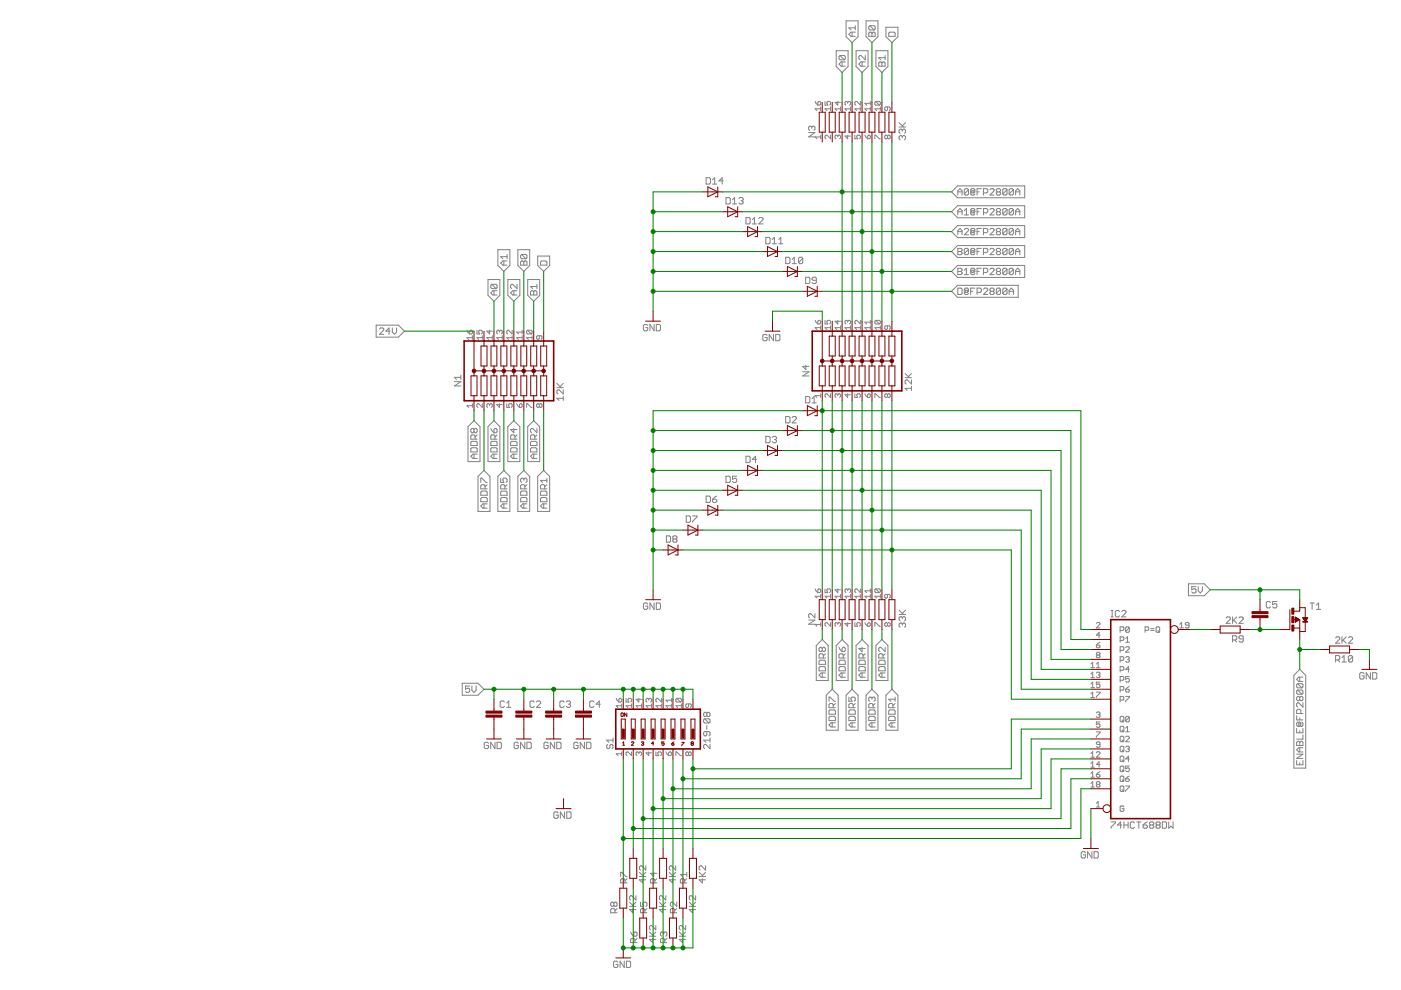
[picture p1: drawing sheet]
<svg xmlns="http://www.w3.org/2000/svg" width="297mm" height="210mm" viewBox="0 0 297 210" stroke-linecap="round" stroke-linejoin="round" font-family="sans-serif">
<g fill="none" stroke="#808080" stroke-width=".21">
<path d="M177.3 10.8h2.5v3.3l-1.3 1.3-1.2-1.3zM178.1 11.8h.9l.2 .2v.4l-.2 .3M178.1 11.8l-.2 .2v.4l.2 .3h.9M178.1 11.8l.9 .9M178.5 13.1v.9M179.2 13.1h-.9l-.4 .5 .4 .4h.9M179.4 4.4h2.5v3.4l-1.2 1.2-1.3-1.2zM180.7 6.8v.9M181.3 5.4v.9M181.3 5.9h-1.3l.4 .4M181.3 6.8h-.9l-.4 .5 .4 .4h.9M181.5 10.8h2.5v3.3l-1.2 1.3-1.3-1.3z"/>
<path d="M182.8 13.1v.9M183.5 11.8v.9l-1-.9h-.2l-.2 .2v.4l.2 .3M183.5 13.1h-1l-.4 .5 .4 .4h1M183.6 4.4h2.5v3.4l-1.2 1.2-1.3-1.2zM184.2 7l.2-.2 .5 .2 .4-.2 .2 .2v.7h-1.3zM184.4 5.4h.9l.2 .3v.4l-.2 .2M184.4 5.4l-.2 .3v.4l.2 .2h.9M184.4 5.4l.9 .9M184.9 7v.7M185.7 10.8h2.6v3.3l-1.3 1.3-1.3-1.3zM186.3 13.4l.2-.3 .5 .3 .4-.3 .3 .3v.6h-1.4zM187 13.4v.6"/>
<path d="M187.7 11.8v.9M187.7 12.2h-1.4l.5 .5M187.8 5.8h2.6v2l-1.3 1.2-1.3-1.2zM188.4 7l.2-.2h.9l.3 .2v.7h-1.4zM149.7 37.7h.7l.2 .2v.9l-.2 .2h-.7zM151.1 39h.9M151.1 38.1l.4-.4v1.3M153.3 38.4h-.9l.7-.7v1.3M171.4 28.1h1.4l-1.4 .9h1.4M172.1 27l.2-.2 .5 .2v.4l-.2 .2M172.1 27l-.2-.2-.5 .2v.4l.3 .2M172.1 27v.2"/>
<path d="M172.8 21.5l.6 .8M173.6 21.5l.4 .2v.4l-.2 .2h-.4v-.6zM174 22.7v.8M174 28.7v.7M174 29h-1.2l.4 .4M174 23.1h-1.2l.4 .4M174.9 21.5v.8h.6l-.2-.4 .2-.4h.4l.2 .2v.4l-.2 .2M176.1 22.7v.8M176.1 28.7v.7l-.8-.7-.4 .2v.3l.2 .2M176.1 23.1h-1.2l.4 .4M177.6 28.9l-.2-.2-.4 .2v.3l.2 .2M177.6 21.5v.8l-.6-.6h1.2"/>
<path d="M177.6 28.9v.1M177.6 28.9l.2-.2 .4 .2v.3l-.2 .2M178.2 22.7v.8M178.2 23.1h-1.2l.4 .4M179.7 21.7v.2M179.7 28.7v.7l-.5-.5h1.1M179.7 21.7l.2-.2 .4 .2v.4l-.2 .2M179.7 21.7l-.2-.2-.3 .2v.4l.1 .2M180.3 22.7v.8M180.3 23.1h-1.1l.3 .4M181.3 28.7v.7h.5l-.1-.4 .1-.3h.4l.2 .2v.3l-.2 .2M182.4 21.5v.8l-.7-.8-.4 .2v.4l.2 .2"/>
<path d="M182.4 22.7v.8M182.4 23.1h-1.1l.4 .4M183.4 28.7l.6 .7M184.1 28.7l.4 .2v.3l-.2 .2h-.3v-.5zM184.5 21.5v.8M184.5 22.7v.8M184.5 23.1h-1.1l.3 .4M184.5 21.9h-1.1l.3 .4M185.5 29.4v-.7h.2l.7 .7h.2M185.7 21.5l-.2 .2v.4l.2 .2h.7M185.7 21.5h.7l.2 .2v.4l-.2 .2M185.7 21.5l.7 .8"/>
<path d="M186.6 22.7v.8M186.6 23.1h-1.1l.4 .4M188.2 22.7v.6l-.2 .2-.4-.2v-.4l.2-.2h.8l.1 .2v.4l-.1 .2M188.2 28.9l-.2-.2-.4 .2v.3l.2 .2 .4-.2M188.2 28.9l.2-.2 .3 .2v.3l-.1 .2-.4-.2M188.2 28.9v.3M190.6 26.9h1.4M190.6 26l.9 .9M191.3 27.6l-.2-.2-.5 .2v.5l.3 .2M191.3 29l-.2-.3-.5 .3v.4l.3 .2M191.3 27.6v.2M191.3 29v.2"/>
<path d="M191.3 27.6l.2-.2 .5 .2v.5l-.2 .2M191.3 29l.2-.3h.3l.2 .3v.4l-.2 .2M192 26l-.7 .7M203 39.4h14.3v2.5h-14.3l-1.2-1.2zM103.5 59.3h2.5v3.3l-1.3 1.3-1.2-1.3zM105.6 52.9h2.5v3.4l-1.3 1.3-1.2-1.3zM106.8 55.3v.9M107.5 54v.9M107.5 55.3h-.9l-.4 .5 .4 .4h.9M107.5 54.4h-1.3l.4 .5M107.7 59.3h2.5v3.3l-1.3 1.3-1.2-1.3zM109.8 52.9h2.5v3.4l-1.2 1.3-1.3-1.3z"/>
<path d="M110.4 55.5l.2-.2 .5 .2 .4-.2 .2 .2v.7h-1.3zM110.6 54h.9l.2 .2v.4l-.2 .3M110.6 54l-.2 .2v.4l.2 .3h.9M110.6 54l.9 .9M111.1 55.5v.7M111.9 59.3h2.5v3.3l-1.2 1.3-1.3-1.3zM114 54.3h2.5v2l-1.2 1.3-1.3-1.3zM114.6 55.5l.2-.2h.9l.3 .2v.7h-1.4zM153.9 41.9h.7l.2 .2v.9l-.2 .2h-.7zM155.3 43.2h.9M155.3 42.4l.4-.5v1.3M156.7 42.1l.2-.2h.4l.3 .2v.3l-.3 .2"/>
<path d="M157.1 42.6h.2M157.3 42.6l.3 .2v.2l-.3 .2h-.4l-.2-.2M158.2 46.1h.6l.2 .2v.9l-.2 .3h-.6zM159.5 47.5h.9M159.5 46.6l.5-.5v1.4M160.9 46.3l.2-.2h.4l.3 .2v.3l-.9 .9h.9M162.4 50.3h.6l.3 .3v.9l-.3 .2h-.6zM163.7 51.7h.9M163.7 50.8l.5-.5v1.4M165.1 51.7h.9M165.1 50.8l.4-.5v1.4M166.6 54.5h.7l.2 .3v.9l-.2 .2h-.7z"/>
<path d="M168 55.9h.8M168 55l.4-.5v1.4M170.2 54.8v.9l-.2 .2h-.5l-.2-.2M170.2 54.8l-.2-.3h-.5l-.2 .3v.9M170.2 54.8l-.9 .9M170.8 58.8h.7l.2 .2v.9l-.2 .2h-.7zM173.1 59.4h-.7l-.2-.2v-.2l.2-.2h.4l.3 .2v.9l-.3 .2h-.4l-.2-.2M203 47.8h14.3v2.6h-14.3l-1.2-1.3zM203 56.3h14.3v2.5h-14.3l-1.2-1.2zM203 43.6h14.3v2.6h-14.3l-1.2-1.3zM203 52.1h14.3v2.5h-14.3l-1.2-1.3zM203.1 56.9h.7l.2 .2-.2 .5 .2 .2v.2l-.2 .2h-.7z"/>
<path d="M203.1 45.6v-.9l.4-.5 .5 .5v.9M203.1 41.4v-1l.4-.4 .5 .4v1M203.1 49.8v-.9l.4-.5 .5 .5v.9M203.1 52.7h.7l.2 .2-.2 .4 .2 .3v.2l-.2 .2h-.7zM203.1 57.6h.7M203.1 53.3h.7M203.1 49.1h.9M203.1 44.9h.9M203.1 40.7h.9M204.4 48.7l.3-.3h.4l.2 .3v.2l-.9 .9h.9M204.4 58.2h.9M204.4 57.3l.5-.4v1.3"/>
<path d="M204.4 44.7l.5-.5v1.4M204.4 45.6h.9M205.3 40.2l-.2-.2h-.4l-.3 .2v.9M205.3 52.9l-.2-.2h-.4l-.3 .2v.9M205.3 40.2v.9l-.2 .3h-.4l-.3-.3M205.3 52.9v.9l-.2 .2h-.4l-.3-.2M205.3 52.9l-.9 .9M205.3 40.2l-.9 .9M206 57.3h.5v.5h-.5zM206 40.4h.5v.5h-.5zM206 44.7h.5v.4h-.5zM206 48.9h.5v.4h-.5z"/>
<path d="M206 53.1h.5v.5h-.5zM206.5 40.9l.2-.2v-.5l-.2-.2h-.5l-.2 .2v.9l.2 .3h.5l.2-.3M206.5 45.1l.2-.2v-.5l-.2-.2h-.5l-.2 .2v.9l.2 .3h.5l.2-.3M206.5 49.3l.2-.2v-.4l-.2-.3h-.5l-.2 .3v.9l.2 .2h.5l.2-.2M206.5 53.6l.2-.3v-.4l-.2-.2h-.5l-.2 .2v.9l.2 .2h.5l.2-.2M206.5 57.8l.2-.2v-.5l-.2-.2h-.5l-.2 .2v.9l.2 .2h.5l.2-.2M207.2 57.6h.4M207.2 53.3h.4M207.2 49.1h.4M207.2 44.9h.4M207.2 40.7h.4M208.1 40h-.9v1.4"/>
<path d="M208.1 44.2h-.9v1.4M208.1 48.4h-.9v1.4M208.1 52.7h-.9v1.3M208.1 56.9h-.9v1.3M208.5 40.9h.7l.2-.2v-.5l-.2-.2h-.7v1.4M208.5 45.1h.7l.2-.2v-.5l-.2-.2h-.7v1.4M208.5 49.3h.7l.2-.2v-.4l-.2-.3h-.7v1.4M208.5 53.6h.7l.2-.3v-.4l-.2-.2h-.7v1.3M208.5 57.8h.7l.2-.2v-.5l-.2-.2h-.7v1.3M209.9 57.1l.2-.2h.4l.3 .2v.2l-.9 .9h.9M209.9 40.2l.2-.2h.4l.3 .2v.2l-.9 1h.9M209.9 44.4l.2-.2h.4l.3 .2v.3l-.9 .9h.9"/>
<path d="M209.9 48.7l.2-.3h.4l.3 .3v.2l-.9 .9h.9M209.9 52.9l.2-.2h.4l.3 .2v.2l-.9 .9h.9M211.5 40.7l-.3-.3 .3-.4h.4l.2 .2-.2 .5M211.5 40.7l-.3 .2 .3 .5h.4l.2-.3-.2-.4M211.5 44.9l-.3-.2 .3-.5h.4l.2 .2-.2 .5M211.5 44.9l-.3 .2 .3 .5h.4l.2-.3-.2-.4M211.5 49.1l-.3-.2 .3-.5h.4l.2 .3-.2 .4M211.5 49.1l-.3 .2 .3 .5h.4l.2-.2-.2-.5M211.5 53.3l-.3-.2 .3-.4h.4l.2 .2-.2 .4M211.5 53.3l-.3 .3 .3 .4h.4l.2-.2-.2-.5M211.5 57.6l-.3-.3 .3-.4h.4l.2 .2-.2 .5M211.5 57.6l-.3 .2 .3 .4h.4l.2-.2-.2-.4"/>
<path d="M211.5 57.6h.4M211.5 53.3h.4M211.5 49.1h.4M211.5 44.9h.4M211.5 40.7h.4M213.5 48.7l-.2-.3h-.5l-.2 .3v.9M213.5 40.2l-.2-.2h-.5l-.2 .2v.9M213.5 44.4l-.2-.2h-.5l-.2 .2v.9M213.5 52.9l-.2-.2h-.5l-.2 .2v.9M213.5 57.1l-.2-.2h-.5l-.2 .2v.9M213.5 40.2v.9l-.2 .3h-.5l-.2-.3M213.5 44.4v.9l-.2 .3h-.5l-.2-.3"/>
<path d="M213.5 48.7v.9l-.2 .2h-.5l-.2-.2M213.5 52.9v.9l-.2 .2h-.5l-.2-.2M213.5 57.1v.9l-.2 .2h-.5l-.2-.2M213.5 57.1l-.9 .9M213.5 52.9l-.9 .9M213.5 48.7l-.9 .9M213.5 44.4l-.9 .9M213.5 40.2l-.9 .9M214.9 44.4v.9l-.3 .3h-.4l-.2-.3M214.9 57.1v.9l-.3 .2h-.4l-.2-.2M214.9 44.4l-.3-.2h-.4l-.2 .2v.9M214.9 40.2v.9l-.3 .3h-.4l-.2-.3"/>
<path d="M214.9 48.7v.9l-.3 .2h-.4l-.2-.2M214.9 40.2l-.3-.2h-.4l-.2 .2v.9M214.9 48.7l-.3-.3h-.4l-.2 .3v.9M214.9 52.9l-.3-.2h-.4l-.2 .2v.9M214.9 57.1l-.3-.2h-.4l-.2 .2v.9M214.9 52.9v.9l-.3 .2h-.4l-.2-.2M214.9 57.1l-.9 .9M214.9 52.9l-.9 .9M214.9 48.7l-.9 .9M214.9 44.4l-.9 .9M214.9 40.2l-.9 .9M215.3 58.2v-.9l.5-.4 .4 .4v.9"/>
<path d="M215.3 54v-.9l.5-.4 .4 .4v.9M215.3 57.6h.9M215.3 41.4v-1l.5-.4 .4 .4v1M215.3 45.6v-.9l.5-.5 .4 .5v.9M215.3 49.8v-.9l.5-.5 .4 .5v.9M215.3 53.3h.9M215.3 49.1h.9M215.3 44.9h.9M215.3 40.7h.9M79.8 68.9h4.7l1.2 1.3-1.2 1.3h-4.7zM80.5 69.7l.2-.2h.4l.3 .2v.3l-.9 .9h.9M82.7 70.2h-.9l.7-.7v1.4"/>
<path d="M83.2 69.5v.9l.4 .5 .5-.5v-.9M97.7 79.6v.9M99 70l.6 .8M99.6 70.2l.4-.2 .2 .2v.4l-.2 .2h-.4zM100.2 71.6h-1.2l.4 .4M100.2 71.2v.8M101.1 70v.8h.6l-.2-.4 .2-.4h.4l.2 .2v.4l-.2 .2M102.3 71.6h-1.2l.4 .4M102.3 71.2v.8M103.8 70v.8l-.6-.6h1.2M104.3 60.3l-.2 .2v.5l.2 .2h.9M104.3 60.3h.9l.2 .2v.5l-.2 .2"/>
<path d="M104.3 60.3l.9 .9M104.4 71.6h-1.2l.4 .4M104.4 71.2v.8M104.7 61.6v.9M105.4 61.6h-.9l-.4 .5 .4 .4h.9M105.9 70.2l-.2-.2-.4 .2v.4l.2 .2M105.9 70.2l.2-.2 .4 .2v.4l-.2 .2M105.9 70.2v.2M106.5 71.6h-1.2l.4 .4M106.5 71.2v.8M108.6 71.6h-1.2l.4 .4M108.6 70v.8l-.8-.8-.4 .2v.4l.2 .2"/>
<path d="M108.6 71.2v.8M108.9 61.6v.9M109.6 61.6h-.9l-.4 .5 .4 .4h.9M109.6 60.3v.9l-.9-.9-.4 .2v.5l.2 .2M110.7 71.6h-1.2l.4 .4M110.7 70v.8M110.7 71.2v.8M110.7 70.4h-1.2l.4 .4M111.8 70l-.1 .2v.4l.1 .2h.8M111.8 70h.8l.2 .2v.4l-.2 .2M111.8 70l.8 .8M112.5 61.9l.2-.3h.2l.3 .3 .4-.3 .2 .3v.6h-1.3z"/>
<path d="M112.8 71.6h-1.1l.3 .4M112.8 71.2v.8M113.2 61.9v.6M113.8 60.3v.9M113.8 60.7h-1.3l.4 .5M114.3 71.2v.6l-.1 .2-.4-.2v-.4l.2-.2h.7l.2 .2v.4l-.2 .2M137.3 69l-.2-.2h-.4l-.3 .2v.9l.3 .2h.4l.2-.2v-.4h-.4M138.7 68.8v1.3l-.9-1.3v1.3M139.1 68.8h.7l.2 .2v.9l-.2 .2h-.7zM162.6 71.1l-.2-.2h-.4l-.3 .2v.9l.3 .2h.4l.2-.2v-.4h-.4M164 70.9v1.3l-.9-1.3v1.3M164.5 70.9h.6l.3 .2v.9l-.3 .2h-.6z"/>
<path d="M170.2 78.8h1.3l-1.3 .9h1.3M170.9 77.4v1l-.7-.7h1.3M172.8 67.9l.6 .8M173.4 68.1l.4-.2 .2 .2v.4l-.2 .2h-.4zM174 69.5h-1.2l.4 .3M174 69.1v.7M174.9 67.9v.8h.6l-.2-.4 .2-.4h.4l.2 .2v.4l-.2 .2M176.1 69.5h-1.2l.4 .3M176.1 69.1v.7M177.6 67.9v.8l-.6-.6h1.2M178.2 69.5h-1.2l.4 .3M178.2 69.1v.7"/>
<path d="M179.7 68.1l-.2-.2-.3 .2v.4l.1 .2M179.7 68.1l.2-.2 .4 .2v.4l-.2 .2M179.7 68.1v.2M180.3 69.5h-1.1l.3 .3M180.3 69.1v.7M182.4 69.5h-1.1l.4 .3M182.4 67.9v.8l-.7-.8h-.2l-.2 .2v.4l.2 .2M182.4 69.1v.7M184.5 69.5h-1.1l.3 .3M184.5 67.9v.8M184.5 69.1v.7M184.5 68.3h-1.1l.3 .4"/>
<path d="M185.7 67.9l-.2 .2v.4l.2 .2h.7M185.7 67.9h.7l.2 .2v.4l-.2 .2M185.7 67.9l.7 .8M186.6 69.5h-1.1l.4 .3M186.6 69.1v.7M188.2 69.1v.6l-.2 .1-.4-.1v-.4l.2-.2h.8l.1 .2v.4l-.1 .1M191.9 79.2l.9 .9M193.3 79.2l-.7 .7M203 60.5h12.9v2.5h-12.9l-1.2-1.2zM203.1 61.1h.7l.2 .2v.9l-.2 .2h-.7zM204.7 61.5h.4v.5h-.4zM205.1 62l.2-.2v-.5l-.2-.2h-.4l-.3 .2v.9l.3 .2h.4l.2-.2"/>
<path d="M205.8 61.8h.4M206.7 61.1h-.9v1.3M207.2 62h.6l.3-.2v-.5l-.3-.2h-.6v1.3M208.5 61.3l.2-.2h.5l.2 .2v.2l-.9 .9h.9M210.1 61.8l-.2-.3 .2-.4h.4l.3 .2-.3 .5M210.1 61.8l-.2 .2 .2 .4h.4l.3-.2-.3-.4M210.1 61.8h.4M212.1 61.3v.9l-.2 .2h-.4l-.3-.2M212.1 61.3l-.2-.2h-.4l-.3 .2v.9M212.1 61.3l-.9 .9M213.5 61.3v.9l-.2 .2h-.5l-.2-.2M213.5 61.3l-.2-.2h-.5l-.2 .2v.9"/>
<path d="M213.5 61.3l-.9 .9M214 61.8h.9M214 62.4v-.9l.4-.4 .5 .4v.9M96.4 80.9h1.3l-1.3 .9h1.3M97.7 80h-1.3l.4 .5M99.2 90.4l1.3-1.2 1.3 1.2v7.5h-2.6zM99.8 95.1l.3-.2h.9l.2 .2v.7h-1.4zM99.8 93.8l.3-.2h.9l.2 .2v.7h-1.4zM100.2 85.6v.8M100.2 86h-1.2l.4 .4M100.5 91.1v.4M100.5 96.3v.9"/>
<path d="M100.5 91.1l.2-.3h.3l.2 .3v.4l-.2 .3-.5-.3M100.5 91.1l-.2-.3-.5 .3v.4l.3 .3h.2l.2-.3M100.7 93.1v-.7l-.2-.2h-.4l-.3 .2v.7h1.4M101.2 96.3h-.9l-.5 .4 .5 .5h.9M101.2 92.2l-.5 .5M102.3 85.6v.8l-.8-.8-.4 .2v.4l.2 .2M102.6 99.7l1.3 1.3v7.4h-2.6v-7.4zM103.5 90.4l1.2-1.2 1.3 1.2v7.5h-2.5zM103.8 85.8l-.2-.2-.4 .2v.4l.2 .2M103.8 85.8l.2-.2 .4 .2v.4l-.2 .2M103.8 85.8v.2M104.1 90.8l.6 1"/>
<path d="M104.3 93.6h.9l.2 .2v.7h-1.3v-.7zM104.3 94.9h.9l.2 .2v.7h-1.3v-.7zM104.7 96.3v.9M104.9 93.1v-.7l-.2-.2h-.4l-.2 .2v.7h1.3M104.9 90.8h.3l.2 .3v.4l-.2 .3h-.5v-.7zM105.4 96.3h-.9l-.4 .4 .4 .5h.9M105.4 92.2l-.5 .5M105.9 85.6v.8l-.6-.6h1.2M107.4 85.6v.8h.6l-.2-.4 .2-.4h.4l.2 .2v.4l-.2 .2M107.7 90.4l1.2-1.2 1.3 1.2v7.5h-2.5zM108.3 95.1l.2-.2h.9l.2 .2v.7h-1.3zM108.3 93.8l.2-.2h.9l.2 .2v.7h-1.3z"/>
<path d="M108.9 90.8v1l-.6-.7h1.3M108.9 96.3v.9M109.2 93.1v-.7l-.3-.2h-.4l-.2 .2v.7h1.3M109.5 85.6l.6 .8M109.6 96.3h-.9l-.4 .4 .4 .5h.9M109.6 92.2l-.4 .5M110.1 85.8l.2-.2 .4 .2v.4l-.2 .2h-.4zM111.7 86.4v-.8h.1l.8 .8h.2M111.9 90.4l1.3-1.2 1.2 1.2v7.5h-2.5zM112.5 95.1l.2-.2h.9l.2 .2v.7h-1.3zM112.5 93.8l.2-.2h.9l.2 .2v.7h-1.3zM113.2 96.3v.9"/>
<path d="M113.4 93.1v-.7l-.2-.2h-.5l-.2 .2v.7h1.3M113.8 96.3h-.9l-.4 .4 .4 .5h.9M113.8 90.8v1l-.9-1-.4 .3v.4l.2 .3M113.8 92.2l-.4 .5M114.3 85.8l-.1-.2-.4 .2v.4l.2 .2 .3-.2M114.3 85.8l.2-.2 .4 .2v.4l-.2 .2-.4-.2M114.3 85.8v.4M118.1 82.2h1.3M118.1 81.3l.9 .9M119.4 84.5h-1.3l.4 .4M119.4 82.7v.8l-.9-.8-.4 .2v.4l.2 .2M119.4 84v.9"/>
<path d="M119.4 81.3l-.7 .7M158.2 96.7h.6l.2 .3v.9l-.2 .2h-.6zM160.4 97.4h-.9l.7-.7v1.4M162.4 92.5h.6l.3 .3v.8l-.3 .3h-.6zM163.7 92.8l.3-.3h.4l.2 .3-.2 .4M164.2 93.2h.2M164.4 93.2l.2 .2-.2 .5h-.4l-.3-.3M166.6 88.3h.7l.2 .2v.9l-.2 .3h-.7zM168 88.5l.2-.2h.4l.2 .2v.3l-.8 .9h.8M170.8 84.1h.7l.2 .2v.9l-.2 .2h-.7zM172.2 85.4h.9M172.2 84.5l.4-.4v1.3"/>
<path d="M174 83.5v.8M174 83.9h-1.2l.4 .4M176.1 83.5v.8l-.8-.8h-.2l-.2 .2v.4l.2 .2M177.6 83.7l-.2-.2-.4 .2v.4l.2 .2M177.6 83.7l.2-.2 .4 .2v.4l-.2 .2M177.6 83.7v.2M179.7 83.5v.8l-.5-.6h1.1M181.3 83.5v.8h.5l-.1-.4 .1-.4h.4l.2 .2v.4l-.2 .2M183.4 83.5l.6 .8M184 83.7l.1-.2 .4 .2v.4l-.2 .2h-.3zM185.5 84.3v-.8h.2l.7 .8h.2M188.2 83.7l-.2-.2-.4 .2v.4l.2 .2 .4-.2"/>
<path d="M188.2 83.7l.2-.2 .3 .2v.4l-.1 .2-.4-.2M188.2 83.7v.4M191.9 80.1h1.4M193.3 82.3h-1.4l.4 .5M193.3 80.5v.9l-1-.9-.4 .3v.4l.2 .2M193.3 81.9v.9M101.9 102.3v-.9h.3l.9 .9h.2M101.9 105.7l.3-.2h.9l.2 .2v.7h-1.4zM101.9 104.3l.3-.2h.9l.2 .2v.7h-1.4zM102.6 106.8v.9M102.8 103.7v-.7l-.2-.2h-.4l-.3 .2v.7h1.4M103.3 102.8l-.5 .4"/>
<path d="M103.3 106.8h-.9l-.5 .5 .5 .4h.9M105.6 101l1.2-1.3 1.3 1.3v7.4h-2.5zM106.2 104.3l.2-.2h.9l.2 .2v.7h-1.3zM106.2 101.4v.9h.6l-.2-.4 .2-.5h.5l.2 .2v.5l-.2 .2M106.2 105.7l.2-.2h.9l.2 .2v.7h-1.3zM106.8 106.8v.9M107.1 103.7v-.7l-.3-.2h-.4l-.2 .2v.7h1.3M107.5 106.8h-.9l-.4 .5 .4 .4h.9M107.5 102.8l-.4 .4M109.8 101l1.3-1.3 1.2 1.3v7.4h-2.5zM110.4 104.3l.2-.2h.9l.2 .2v.7h-1.3zM110.6 105.5h.9l.2 .2v.7h-1.3v-.7z"/>
<path d="M111.1 101.6l.2-.2h.2l.2 .2v.5l-.2 .2M111.1 101.6l-.3-.2h-.2l-.2 .2v.5l.2 .2M111.1 101.6v.3M111.1 106.8v.9M111.3 103.7v-.7l-.2-.2h-.5l-.2 .2v.7h1.3M111.7 106.8h-.9l-.4 .5 .4 .4h.9M111.7 102.8l-.4 .4M114 101l1.3-1.3 1.2 1.3v7.4h-2.5zM114.6 105.7l.2-.2h.9l.3 .2v.7h-1.4zM114.6 104.3l.2-.2h.9l.3 .2v.7h-1.4zM115.3 106.8v.9M115.5 103.7v-.7l-.2-.2h-.5l-.2 .2v.7h1.4"/>
<path d="M116 106.8h-1l-.4 .5 .4 .4h1M116 101.4v.9M116 102.8l-.5 .4M116 101.9h-1.4l.4 .4M141.3 113.6h.6l.3 .2v.9l-.3 .3h-.6zM142.9 114.3l-.3-.2 .3-.5h.4l.2 .2-.2 .5M142.9 114.3l-.3 .2 .3 .5h.4l.2-.3-.2-.4M142.9 114.3h.4M145.5 109.4h.7l.2 .2v.9l-.2 .2h-.7zM146.9 109.4h.9v.2l-.9 .9v.2M149.7 105.2h.7l.2 .2v.9l-.2 .2h-.7zM151.1 105.9h.6l.3 .2v.2l-.3 .2h-.4l-.2-.2z"/>
<path d="M152 105.2l-.9 .7M153.9 101h.7l.2 .2v.9l-.2 .2h-.7zM156.2 101h-.9v.6l.4-.2h.3l.2 .2v.5l-.2 .2h-.5l-.2-.2M137.3 128.1l-.2-.3h-.4l-.3 .3v.9l.3 .2h.4l.2-.2v-.5h-.4M138.7 127.8v1.4l-.9-1.4v1.4M139.1 127.8h.7l.2 .3v.9l-.2 .2h-.7zM171.4 131.5h1.4l-1.4 .9h1.4M172.8 130.1v.9l-.9-.9-.5 .2v.5l.3 .2M172.8 124.9l.6 .7M173.4 125.1l.2-.2 .4 .2v.4l-.2 .1h-.4zM173.9 140h.9l.2 .2v.7h-1.3v-.7zM174 126v.8"/>
<path d="M174 132v.8M174 132.4h-1.2l.4 .4M174 126.4h-1.2l.4 .4M174.3 135.6l1.3 1.3v7.4h-2.5v-7.4zM174.3 137.5v.4M174.3 137.5l.3-.3 .4 .3v.4l-.2 .3-.5-.3M174.3 137.5l-.2-.3-.4 .3v.4l.2 .3 .4-.3M174.6 139.5v-.7l-.3-.2h-.4l-.2 .2v.7h1.3M174.9 124.9v.7h.6l-.2-.3 .2-.4h.4l.2 .2v.4l-.2 .1M175 138.6l-.4 .5M176.1 126v.8M176.1 132v.8l-.8-.8-.4 .2v.4l.2 .2"/>
<path d="M176.1 126.4h-1.2l.4 .4M177.6 132.2l-.2-.2-.4 .2v.4l.2 .2M177.6 124.9v.7l-.6-.5h1.2M177.6 132.2v.2M177.6 132.2l.2-.2 .4 .2v.4l-.2 .2M177.9 137.2l.6 1M178.1 140h.9l.2 .2v.7h-1.3v-.7zM178.2 126v.8M178.2 126.4h-1.2l.4 .4M178.5 135.6l1.3 1.3v7.4h-2.5v-7.4zM178.5 137.5l.3-.3h.2l.2 .3v.4l-.2 .3h-.5zM178.8 139.5v-.7l-.3-.2h-.4l-.2 .2v.7h1.3"/>
<path d="M179.2 138.6l-.4 .5M179.7 125.1v.2M179.7 132v.8l-.5-.6h1.1M179.7 125.1l.2-.2 .4 .2v.4l-.2 .1M179.7 125.1l-.2-.2-.3 .2v.4l.1 .1M180.3 126v.8M180.3 126.4h-1.1l.3 .4M181.3 132v.8h.5l-.1-.4 .1-.4h.4l.2 .2v.4l-.2 .2M181.5 136.9l1.3-1.3 1.2 1.3v7.4h-2.5zM182.3 140h.9l.3 .2v.7h-1.4v-.7zM182.4 124.9v.7l-.7-.7-.4 .2v.4l.2 .1M182.4 126v.8"/>
<path d="M182.4 126.4h-1.1l.4 .4M182.8 137.2v1l-.7-.7h1.4M183 139.5v-.7l-.2-.2h-.5l-.2 .2v.7h1.4M183.4 132l.6 .8M183.5 138.6l-.5 .5M184.1 132l.4 .2v.4l-.2 .2h-.3v-.6zM184.5 124.9v.7M184.5 126v.8M184.5 126.4h-1.1l.3 .4M184.5 125.3h-1.1l.3 .3M185.5 132.8v-.8h.2l.7 .8h.2M185.7 124.9l-.2 .2v.4l.2 .1h.7"/>
<path d="M185.7 124.9h.7l.2 .2v.4l-.2 .1M185.7 124.9l.7 .7M185.7 136.9l1.3-1.3 1.3 1.3v7.4h-2.6zM186.5 140h.9l.3 .2v.7h-1.4v-.7zM186.6 126v.8M186.6 126.4h-1.1l.4 .4M187.2 139.5v-.7l-.2-.2h-.5l-.2 .2v.7h1.4M187.7 137.2v1l-.9-1-.5 .3v.4l.2 .3M187.7 138.6l-.5 .5M188.2 132.2l.2-.2 .3 .2v.4l-.1 .2-.4-.2M188.2 126v.6l-.2 .2-.4-.2v-.4l.2-.2h.8l.1 .2v.4l-.1 .2M188.2 132.2l-.2-.2-.4 .2v.4l.2 .2 .4-.2"/>
<path d="M188.2 132.2v.4M190.6 130.3h1.4M190.6 129.4l.9 .9M191.3 132.3l-.2-.2-.5 .2v.5l.3 .2M191.3 131l-.2-.3-.5 .3v.4l.3 .2M191.3 132.3l.2-.2 .5 .2v.5l-.2 .2M191.3 131v.2M191.3 132.3v.2M191.3 131l.2-.3 .5 .3v.4l-.2 .2M192 129.4l-.7 .6M232.5 132.2l.1-.2h.4l.2 .2v.2l-.7 .7h.7M232.5 136.8h.5l.2 .4-.2 .2h-.4l-.1-.2z"/>
<path d="M232.6 138.9l-.1-.2 .1-.4h.4l.2 .2-.2 .4M232.6 138.9l-.1 .2 .1 .4h.4l.2-.2-.2-.4M232.6 138.9h.4M233.2 134.7h-.7l.5-.6v1.2M233.2 136.2l-.7 .6M235.6 130.8h.4M235.6 129.4h.4M235.8 129.4v1.4M237.4 129.7l-.2-.3h-.5l-.2 .3v.9l.2 .2h.5l.2-.2M237.5 135.8h.6l.2-.2v-.4l-.2-.2h-.6v1.2M237.5 140h.6l.2-.2v-.4l-.2-.2h-.6v1.2M237.5 137.9h.6l.2-.2v-.4l-.2-.2h-.6v1.2"/>
<path d="M237.5 133.7h.6l.2-.2v-.4l-.2-.2h-.6v1.2M237.8 129.7l.3-.3h.4l.2 .3v.2l-.9 .9h.9M238.7 137.3l.1-.2h.4l.2 .2v.2l-.7 .8h.7M238.7 139.4l.1-.2h.4l.2 .2-.2 .4M238.7 135.4l.4-.4v1.2M238.7 136.2h.7M239.1 139.8h.1M239.2 139.8l.2 .2-.2 .4h-.4l-.1-.2M239.4 133.1l-.2-.2h-.4l-.1 .2v.8M239.4 133.1v.8l-.2 .2h-.4l-.1-.2M239.4 133.1l-.7 .8M242.8 133.7h.6l.1-.2v-.4l-.1-.2h-.6v1.2"/>
<path d="M243.9 133.7h.8M243.9 133.3h.8M245.3 132.9h.4l.2 .2v.8l-.2 .2h-.4l-.2-.2v-.8zM245.5 133.7l.4 .4M250.1 133.1h.8M250.1 132.4l.4-.4v1.1M252 123.8h3.3l1.3 1.3-1.3 1.2h-3.3zM252.1 132.5h-.6l-.2-.1 .2-.4h.4l.2 .2v.7l-.2 .2h-.4l-.2-.2M253.6 124.4h-.9v.7l.4-.3 .5 .3v.4l-.3 .2h-.4l-.2-.2M254 124.4v.9l.5 .4 .4-.4v-.9M260 131l.2-.2h.4l.3 .2v.3l-.9 .9h.9M261.3 130.8v1.4"/>
<path d="M261.3 135.7h.7l.2-.2v-.5l-.2-.2h-.7v1.3M261.6 131.5l.6 .7M261.8 135.7l.4 .4M262.2 130.8l-.9 .9M262.7 131l.2-.2h.5l.2 .2v.3l-.9 .9h.9M263.6 135.5h-.7l-.2-.3 .2-.4h.5l.2 .2v.9l-.2 .2h-.5l-.2-.2M269.4 127.8l-.2-.3h-.5l-.2 .3v.9l.2 .2h.5l.2-.2M270.7 127.5h-.9v.7l.7-.2 .2 .2v.5l-.2 .2h-.4l-.3-.2M277.7 127.8h1M278.2 127.8v1.4M279.1 129.2h.9M279.1 128.3l.5-.5v1.4"/>
<path d="M283.2 135.3l.2-.3h.4l.3 .3v.2l-.9 .9h.9M283.2 139.9h.6l.3-.2v-.5l-.3-.2h-.6v1.4M283.6 139.9l.5 .5M284.5 135v1.4M284.5 139.5l.5-.5v1.4M284.8 135.7l.6 .7M285.4 135l-.9 .9M285.9 135.3l.2-.3h.5l.2 .3v.2l-.9 .9h.9M286.8 139.2v.9l-.2 .3h-.5l-.2-.3M286.8 139.2l-.2-.2h-.5l-.2 .2v.9M286.8 139.2l-.9 .9M98 144.9h3.3l1.3 1.2-1.3 1.3h-3.3z"/>
<path d="M99.6 145.5h-.9v.6l.4-.2 .5 .2v.5l-.2 .2h-.5l-.2-.2M100.1 145.5v.9l.4 .4 .4-.4v-.9M103.6 157.6l-.2-.2h-.5l-.2 .2v.9l.2 .2h.5l.2-.2v-.4h-.5M104.9 157.4v1.3l-.9-1.3v1.3M105.4 157.4h.7l.2 .2v.9l-.2 .2h-.7zM107 148.8l-.3-.2h-.4l-.3 .2v1l.3 .2h.4l.3-.2M107.4 150h.9M107.4 149.1l.5-.5v1.4M109.9 157.6l-.2-.2h-.5l-.2 .2v.9l.2 .2h.5l.2-.2v-.4h-.4M111.3 157.4v1.3l-.9-1.3v1.3M111.7 157.4h.7l.2 .2v.9l-.2 .2h-.7zM113.3 148.8l-.2-.2h-.5l-.2 .2v1l.2 .2h.5l.2-.2"/>
<path d="M113.7 148.8l.3-.2h.4l.2 .2v.3l-.9 .9h.9M116.2 157.6l-.2-.2h-.5l-.2 .2v.9l.2 .2h.5l.2-.2v-.4h-.4M117.6 157.4v1.3l-.9-1.3v1.3M118 157.4h.7l.3 .2v.9l-.3 .2h-.7zM119.6 148.8l-.2-.2h-.5l-.2 .2v1l.2 .2h.5l.2-.2M120.1 148.8l.2-.2h.4l.3 .2-.3 .5M120.5 149.3h.2M120.7 149.3l.3 .2-.3 .5h-.4l-.2-.2M122.6 157.6l-.3-.2h-.4l-.2 .2v.9l.2 .2h.4l.3-.2v-.4h-.5M123.9 157.4v1.3l-.9-1.3v1.3M124.4 157.4h.7l.2 .2v.9l-.2 .2h-.7zM125.9 148.8l-.2-.2h-.4l-.3 .2v1l.3 .2h.4l.2-.2"/>
<path d="M127.3 149.3h-.9l.7-.7v1.4M128.8 157.8l-.2 .3v.4l.2 .2 .5-.2v-.4l.2-.3 .5 .3v.4l-.2 .2M130 156.9h-1.4l.5 .5M130 156.5v.9M130.6 148.1l.6 .7M131.4 148.1l.4 .2v.4l-.2 .1h-.4v-.5zM131.8 149.6h-1.2l.4 .4M131.8 149.2v.8M131.8 159.4v.8M131.8 159.8h-1.2l.4 .4M132.7 148.1v.7h.6l-.2-.3 .2-.4h.4l.2 .2v.4l-.2 .1M133.9 149.6h-1.2l.4 .4"/>
<path d="M133.9 149.2v.8M133.9 159.4v.8l-.8-.8-.4 .2v.4l.2 .2M135.4 159.6l-.2-.2-.3 .2v.4l.1 .2M135.4 159.6l.2-.2 .4 .2v.4l-.2 .2M135.4 148.1v.7l-.5-.5h1.1M135.4 159.6v.2M136 149.6h-1.1l.3 .4M136 149.2v.8M137.5 148.3l-.1-.2-.4 .2v.4l.2 .1M137.5 148.3l.2-.2 .4 .2v.4l-.2 .1M137.5 148.3v.2M137.5 159.4v.8l-.5-.6h1.1"/>
<path d="M138.1 149.6h-1.1l.4 .4M138.1 149.2v.8M139.1 159.4v.8h.6l-.2-.4 .2-.4h.3l.2 .2v.4l-.2 .2M140.2 148.1v.7l-.7-.7-.4 .2v.4l.2 .1M140.2 149.6h-1.1l.4 .4M140.2 149.2v.8M141.2 159.4l.6 .8M141.8 159.6l.2-.2 .3 .2v.4l-.1 .2h-.4zM142.3 148.5h-1.1l.4 .3M142.3 149.6h-1.1l.4 .4M142.3 148.1v.7M142.3 149.2v.8"/>
<path d="M143.5 148.1l-.2 .2v.4l.2 .1h.8M143.5 148.1h.8l.2 .2v.4l-.2 .1M143.5 148.1l.8 .7M144.5 149.6h-1.2l.4 .4M144.5 149.2v.8M146 149.2v.6l-.2 .2-.4-.2v-.4l.2-.2h.8l.2 .2v.4l-.2 .2M146 159.6l-.2-.2-.4 .2v.4l.2 .2 .4-.2M146 159.6l.2-.2 .4 .2v.4l-.2 .2-.4-.2M146 159.6v.4M149.4 152.4h.9l.2 .2v.5l-.2 .2M149.4 152.4l-.2 .2v.5l.2 .2h.9M149.4 152.4l.9 .9"/>
<path d="M149.9 151.3l.2-.3 .4 .3v.4l-.2 .2-.4-.2M149.9 155.1v.7l-.3 .2-.4-.2v-.5l.2-.2h.9l.2 .2v.5l-.2 .2M149.9 151.3l-.3-.3-.4 .3v.4l.2 .2h.2l.3-.2M149.9 151.3v.4M149.9 153.8v.8M150.5 156.5v.9M150.5 157.8v.9l-.9-.9-.4 .3v.4l.2 .2M150.5 156.9h-1.3l.4 .5M173.9 141.3h.9l.2 .3v.6h-1.3v-.6zM174.3 142.7v.9M175 142.7h-.9l-.4 .5 .4 .4h.9M175.8 148.7v-.9h.2l.9 .9h.2"/>
<path d="M176 150.5h.9l.2 .2v.7h-1.3v-.7zM176 151.9h.9l.2 .2v.7h-1.3v-.7zM176.4 146.1l1.3 1.3v7.4h-2.5v-7.4zM176.4 153.2v.9M176.7 150.1v-.7l-.3-.2h-.4l-.2 .2v.7h1.3M177.1 153.2h-.9l-.4 .5 .4 .4h.9M177.1 149.2l-.4 .4M178.1 141.3h.9l.2 .3v.6h-1.3v-.6zM178.5 142.7v.9M179.2 142.7h-.9l-.4 .5 .4 .4h.9M179.4 147.4l1.3-1.3 1.2 1.3v7.4h-2.5zM180 152.1l.2-.2h.9l.2 .2v.7h-1.3z"/>
<path d="M180 150.7l.2-.2h.9l.2 .2v.7h-1.3zM180 147.8v.9h.7l-.3-.7 .3-.2h.4l.2 .2v.5l-.2 .2M180.7 153.2v.9M180.9 150.1v-.7l-.2-.2h-.5l-.2 .2v.7h1.3M181.3 153.2h-.9l-.4 .5 .4 .4h.9M181.3 149.2l-.4 .4M182.3 141.3h.9l.3 .3v.6h-1.4v-.6zM182.8 142.7v.9M183.5 142.7h-1l-.4 .5 .4 .4h1M184.2 150.7l.2-.2h.9l.2 .2v.7h-1.3zM184.4 151.9h.9l.2 .2v.7h-1.3v-.7zM184.9 146.1l1.2 1.3v7.4h-2.5v-7.4z"/>
<path d="M184.9 148l-.2-.2-.5 .2v.5l.2 .2M184.9 148l.2-.2 .4 .2v.5l-.2 .2M184.9 148v.3M184.9 153.2v.9M185.1 150.1v-.7l-.2-.2h-.5l-.2 .2v.7h1.3M185.5 153.2h-.8l-.5 .5 .5 .4h.8M185.5 149.2l-.4 .4M186.5 141.3h.9l.3 .3v.6h-1.4v-.6zM187 142.7v.9M187.7 142.7h-.9l-.5 .5 .5 .4h.9M187.8 147.4l1.3-1.3 1.3 1.3v7.4h-2.6zM188.6 151.9h.9l.3 .2v.7h-1.4v-.7z"/>
<path d="M188.6 150.5h.9l.3 .2v.7h-1.4v-.7zM189.1 153.2v.9M189.3 150.1v-.7l-.2-.2h-.5l-.2 .2v.7h1.4M189.8 148.3h-1.4l.5 .4M189.8 153.2h-.9l-.5 .5 .5 .4h.9M189.8 147.8v.9M189.8 149.2l-.5 .4M231.3 140.8l.4-.4v1.2M231.3 142.9l.4-.4v1.2M231.3 145l.4-.4v1.2M231.3 147.1l.4-.4v1.2M231.3 159.8l.4-.4v1.1"/>
<path d="M231.3 141.6h.8M231.3 143.7h.8M231.3 145.8h.8M231.3 147.9h.8M232.5 140.8l.3-.4v1.2M232.5 159.6l.1-.2h.4l.2 .2v.2l-.7 .7h.7M232.5 142.7l.1-.2h.4l.2 .2-.2 .4M232.5 146.7h.7l-.7 1.2M232.5 151.2l.1-.2h.4l.2 .2-.2 .3M232.5 155.2h.7l-.7 1.1M232.5 141.6h.7M232.8 151.5h.2"/>
<path d="M232.8 143.1h.2M233 143.1l.2 .2-.2 .4h-.4l-.1-.2M233 151.5l.2 .2-.2 .4h-.4l-.1-.2M233.2 157.9h-.6l-.1-.2 .1-.4h.4l.2 .2v.8l-.2 .2h-.4l-.1-.2M233.2 144.6h-.7v.6l.3-.2 .4 .2v.4l-.2 .2h-.4l-.1-.2M233.2 153.1h-.7v.5l.3-.1 .4 .1v.4l-.2 .2h-.4l-.1-.2M237.5 142.1h.6l.2-.2v-.4l-.2-.2h-.6v1.2M237.5 144.2h.6l.2-.2v-.4l-.2-.2h-.6v1.2M237.5 146.3h.6l.2-.2v-.3l-.2-.2h-.6v1.1M237.5 148.4h.6l.2-.1v-.4l-.2-.2h-.6v1.1M237.7 151.9h.4l.2 .2v.7l-.2 .3h-.4l-.2-.3v-.7zM237.7 154h.4l.2 .2v.8l-.2 .2h-.4l-.2-.2v-.8z"/>
<path d="M237.7 156.1h.4l.2 .2v.8l-.2 .2h-.4l-.2-.2v-.8zM237.7 158.2h.4l.2 .2v.8l-.2 .2h-.4l-.2-.2v-.8zM237.9 152.7l.4 .4M237.9 154.8l.4 .4M237.9 156.9l.4 .4M237.9 159l.4 .4M238.7 146.1h.5l.2 .4-.2 .2h-.4l-.1-.2zM238.7 147.7h.7v.2l-.7 .7v.2M238.7 156.3l.1-.2h.4l.2 .2v.2l-.7 .8h.7M238.7 158.4l.1-.2h.4l.2 .2-.2 .4M238.7 154.4l.4-.4v1.2M238.7 155.2h.7"/>
<path d="M239.1 158.8h.1M239.2 158.8l.2 .2-.2 .4h-.4l-.1-.2M239.4 152.1l-.2-.2h-.4l-.1 .2v.7M239.4 143.4h-.7v.6l.4-.2 .3 .2v.4l-.2 .2h-.4l-.1-.2M239.4 152.1v.7l-.2 .3h-.4l-.1-.3M239.4 152.1l-.7 .7M239.4 141.9h-.7l.5-.6v1.2M239.4 145.6l-.7 .5M274.9 151.7v.9h1.3M274.9 154.5v.9h1.3v-.9M274.9 159.9h1.3l-1.3 .9h1.3M275.1 157.2l.5 .2 .4-.2 .2 .2v.7h-1.3v-.7z"/>
<path d="M275.1 144.9l-.2 .3v.4l.2 .2h.9M275.1 146.3l-.2 .2v.5l.2 .2h.9M275.1 144.9h.9l.2 .3v.4l-.2 .2M275.1 146.3h.9l.2 .2v.5l-.2 .2M275.1 146.3l.9 .9M275.1 144.9l.9 .9M275.4 153.3h.4v.5h-.4zM275.6 141.9l1.2 1.3v19.7h-2.5v-19.7zM275.6 147.9l-.2-.2h-.3l-.2 .2v.4l.2 .3h.3l.2-.3M275.6 147.9l.2-.2h.2l.2 .2v.4l-.2 .3-.4-.3M275.6 143.6v.9M275.6 147.9v.4"/>
<path d="M275.6 152.2v.4M275.6 154.9v.5M275.6 157.4v.7M275.6 158.5v.9M275.8 151.3v-.7l-.2-.2h-.5l-.2 .2v.7h1.3M276 153.1l.2 .2v.5l-.2 .2h-.9l-.2-.2v-.5l.2-.2h.5l.2 .2M276.2 158.5h-.8l-.5 .5 .5 .4h.8M276.2 143.6h-.8l-.5 .4 .5 .5h.8M276.2 149v.9l-.8-.9h-.3l-.2 .2v.5l.2 .2M276.2 155.8v.9h-1.3M284.5 140.4h.9M289.2 142.8l-.2-.2h-.5l-.2 .2v.9l.2 .3h.5l.2-.3v-.4h-.4"/>
<path d="M290.6 142.6v1.4l-.9-1.4v1.4M291 142.6h.7l.2 .2v.9l-.2 .3h-.7zM118.3 172.4l-.2-.3h-.4l-.3 .3v.9l.3 .2h.4l.2-.2v-.5h-.4M119.7 172.1v1.4l-.9-1.4v1.4M120.2 172.1h.6l.3 .3v.9l-.3 .2h-.6zM143.3 160.2v-.8h.2l.8 .8h.2M231.3 161.9l.4-.4v1.2M231.3 164l.4-.4v1.2M231.3 166.1l.4-.4v1.2M231.3 160.5h.8M231.3 162.7h.8M231.3 164.8h.8"/>
<path d="M231.3 166.9h.8M232.5 170.3l.3-.4v1.2M232.5 171.1h.7M232.5 164.2h.5l.2 .4-.2 .2h-.4l-.1-.2zM232.6 166.3l-.1 .2 .1 .4h.4l.2-.2-.2-.4M232.6 166.3l-.1-.2 .1-.4h.4l.2 .2-.2 .4M232.6 166.3h.4M233.2 162.1h-.7l.5-.6v1.2M233.2 163.6l-.7 .6M235.6 174.3h.9v.2l-.9 .9v.2M237.7 160.3h.4l.2 .2v.8l-.2 .2h-.4l-.2-.2v-.8zM237.7 162.4h.4l.2 .2v.8l-.2 .2h-.4l-.2-.2v-.8z"/>
<path d="M237.7 164.5h.4l.2 .2v.8l-.2 .2h-.4l-.2-.2v-.8zM237.7 166.6h.4l.2 .2v.8l-.2 .2h-.4l-.2-.2v-.8zM237.8 174.9h-.9l.7-.6v1.3M237.9 161.1l.4 .4M237.9 163.2l.4 .4M237.9 165.3l.4 .4M237.9 167.4l.4 .4M238.3 171.1l-.2-.2h-.4l-.2 .2v.7l.2 .2h.4l.2-.2v-.4h-.4M238.3 174.9h.9M238.3 174.3v1.3M238.7 165.1h.5l.2 .4-.2 .2h-.4l-.1-.2zM238.7 166.6h.7v.2l-.7 .8v.2"/>
<path d="M239.2 174.3v1.3M239.4 162.4h-.7v.6l.4-.2 .3 .2v.4l-.2 .2h-.4l-.1-.2M239.4 160.9h-.7l.5-.6v1.2M239.4 164.5l-.7 .6M240.5 174.5l-.2-.2h-.4l-.3 .2v.9l.3 .2h.4l.2-.2M241 174.3h.9M241.4 174.3v1.3M242.4 174.9h.6l.3 .5-.3 .2h-.4l-.2-.2zM243.3 174.3l-.9 .6M243.9 174.9l-.2-.2v-.2l.2-.2h.5l.2 .2v.2l-.2 .2M243.9 174.9h.5M243.9 174.9l-.2 .3v.2l.2 .2h.5l.2-.2-.2-.5"/>
<path d="M245.3 174.9l-.2-.2 .2-.4h.5l.2 .2-.2 .4M245.3 174.9h.5M245.3 174.9l-.2 .3 .2 .4h.5l.2-.2-.2-.5M246.4 174.3h.7l.2 .2v.9l-.2 .2h-.7zM247.8 174.3v1.3l.4-.4 .5 .4v-1.3M274.9 161.2v1h1.3v-1M275.6 161.7v.5M130.2 191.5l-.3-.2-.4 .2v.5l.2 .2 .5-.2M130.2 191.5l.2-.2 .4 .2v.5l-.2 .2-.4-.2M130.2 191.5v.5M130.4 193.5v-.7l-.2-.2h-.5l-.2 .2v.7h1.3M130.8 192.6l-.4 .5"/>
<path d="M131.6 185.8v-.8h.2l.9 .8h.2M132.5 187.2v-.7l-.2-.2h-.5l-.2 .2v.7h1.3M132.9 186.3l-.4 .5M133.5 192.2h1.3M133.5 191.3l.9 .9M133.7 197.6l.7 .9M134.2 192.6v.9l-.7-.7h1.3M134.4 197.8l.4-.2 .3 .2v.5l-.3 .2h-.4zM134.6 199.9v-.7l-.2-.2h-.5l-.2 .2v.7h1.4M134.8 189.9v.9l-.9-.9h-.2l-.2 .2v.5l.2 .2M134.8 191.3l-.6 .7M135.1 199l-.5 .4"/>
<path d="M135.6 185.8h1.3M135.6 185l.9 .8M135.8 191.3v.9h.7l-.2-.5 .2-.4h.4l.3 .2v.5l-.3 .2M136.2 186.3v.9l-.6-.7h1.3M136.7 193.5v-.7l-.2-.2h-.5l-.2 .2v.7h1.4M136.9 183.6v.9l-.9-.9-.4 .2v.5l.2 .2M136.9 185l-.7 .6M137.2 192.6l-.5 .5M137.7 198.5h1.3M137.7 197.6l.9 .9M138.4 199v.9l-.7-.7h1.3M138.6 185v.8l-.7-.6h1.4"/>
<path d="M138.8 187.2v-.7l-.2-.2h-.4l-.3 .2v.7h1.4M139 196.2v.9l-.9-.9-.4 .3v.4l.2 .2M139 197.6l-.6 .7M139.3 186.3l-.5 .5M139.8 192.2h1.4M139.8 191.3l.9 .9M140.5 192.6v.9l-.7-.7h1.4M140.7 197.8l-.2-.2-.5 .2v.5l.3 .2M140.7 197.8l.2-.2 .5 .2v.5l-.2 .2M140.7 197.8v.3M140.9 199.9v-.7l-.2-.2h-.4l-.3 .2v.7h1.4M141.2 189.9v.9l-.9-.9h-.3l-.2 .2v.5l.2 .2"/>
<path d="M141.2 191.3l-.7 .7M141.4 199l-.5 .4M141.9 185.8h1.4M141.9 185l.9 .8M142.6 186.3v.9l-.7-.7h1.4M143 193.5v-.7l-.2-.2h-.4l-.3 .2v.7h1.4M143.3 183.6v.9l-.9-.9-.5 .2v.5l.2 .2M143.3 185l-.7 .6M143.5 191.3v.9l-.9-.9-.5 .2v.5l.3 .2M143.5 192.6l-.5 .5M144 198.5h1.4M144 197.6l.9 .9"/>
<path d="M144.7 199v.9l-.7-.7h1.4M145.2 187.2v-.7l-.3-.2h-.4l-.2 .2v.7h1.3M145.4 197.6l-.7 .7M145.4 196.2v.9l-.9-.9h-.2l-.3 .3v.4l.3 .2M145.6 186.3l-.4 .5M145.6 185.4h-1.3l.4 .4M145.6 185v.8M146.1 192.2h1.4M146.1 191.3l.9 .9M146.8 192.6v.9l-.7-.7h1.4M147.5 191.3l-.7 .7M147.5 189.9v.9l-.9-.9h-.3l-.2 .2v.5l.2 .2"/>
<path d="M148.2 185.8h1.4M148.2 185l.9 .8M148.9 186.3v.9l-.7-.7h1.4M149.6 185l-.7 .6M149.6 183.6v.9l-.9-.9-.5 .2v.5l.3 .2M230.1 180.8l-.2-.2h-.4l-.3 .2v.9l.3 .2h.4l.2-.2v-.4h-.4M231.5 180.6v1.3l-.9-1.3v1.3M232 180.6h.6l.3 .2v.9l-.3 .2h-.6zM131 204l-.2-.2h-.5l-.2 .2v.9l.2 .2h.5l.2-.2v-.4h-.4M132.4 203.8v1.3l-.9-1.3v1.3M132.8 203.8h.7l.2 .2v.9l-.2 .2h-.7z"/>
</g>
<g fill="none" stroke="#800000" stroke-width=".21">
<path d="M150.1 39.6l2.1 1.1-2.1 1zM152.2 39.6v2.1h-.5M173.7 23.8h1.3v4.2h-1.3zM174.3 21.7v2.1M174.3 28v2.1M175.8 23.8h1.3v4.2h-1.3zM176.4 21.7v2.1M176.4 28v2.1M177.9 23.8h1.3v4.2h-1.3zM178.5 21.7v2.1M178.5 28v2.1M180 23.8h1.3v4.2h-1.3z"/>
<path d="M180.7 21.7v2.1M180.7 28v2.1M182.1 23.8h1.3v4.2h-1.3zM182.8 21.7v2.1M182.8 28v2.1M184.3 23.8h1.2v4.2h-1.2zM184.9 21.7v2.1M184.9 28v2.1M186.4 23.8h1.2v4.2h-1.2zM187 21.7v2.1M187 28v2.1M188.5 23.8h1.2v4.2h-1.2z"/>
<path d="M189.1 21.7v2.1M189.1 28v2.1M149 40.7h4.2M153.2 44.9h4.3M154.3 43.8l2.1 1.1-2.1 1.1zM156.4 43.8v2.2h-.5M157.5 49.1h4.2M158.5 48l2.1 1.1-2.1 1.1zM160.6 48v2.2h-.5M161.7 53.3h4.2M162.7 52.3l2.1 1-2.1 1.1zM164.8 52.3v2.1h-.5"/>
<path d="M165.9 57.6h4.2M166.9 56.5l2.2 1.1-2.2 1zM169.1 56.5v2.1h-.6M99.9 79.7h1.2v4.2h-1.2zM100.5 70.2v9.5M100.5 78.6h14.8M102 73.4h1.3v4.2h-1.3zM102 79.7h1.3v4.2h-1.3zM102.6 70.2v3.2M102.6 77.6v2.1M104.1 73.4h1.2v4.2h-1.2zM104.1 79.7h1.2v4.2h-1.2z"/>
<path d="M104.7 70.2v3.2M104.7 77.6v2.1M106.2 73.4h1.3v4.2h-1.3zM106.2 79.7h1.3v4.2h-1.3zM106.8 70.2v3.2M106.8 77.6v2.1M108.3 73.4h1.3v4.2h-1.3zM108.3 79.7h1.3v4.2h-1.3zM108.9 70.2v3.2M108.9 77.6v2.1M110.4 73.4h1.3v4.2h-1.3zM110.4 79.7h1.3v4.2h-1.3z"/>
<path d="M111.1 70.2v3.2M111.1 77.6v2.1M112.5 73.4h1.3v4.2h-1.3zM112.5 79.7h1.3v4.2h-1.3zM113.2 70.2v3.2M113.2 77.6v2.1M114.6 73.4h1.3v4.2h-1.3zM114.6 79.7h1.3v4.2h-1.3zM115.3 70.2v3.2M115.3 77.6v2.1M136.9 68.1h3.2M138.5 66v2.1"/>
<path d="M162.2 70.2h3.2M163.8 68.1v2.1M170.1 61.8h4.2M171.2 60.7l2.1 1.1-2.1 1zM173.3 60.7v2.1h-.6M173.7 77.6h1.3v4.2h-1.3zM174.3 68.1v9.5M174.3 76.5h14.8M175.8 77.6h1.3v4.2h-1.3zM175.8 71.3h1.3v4.2h-1.3zM176.4 68.1v3.2M176.4 75.5v2.1"/>
<path d="M177.9 77.6h1.3v4.2h-1.3zM177.9 71.3h1.3v4.2h-1.3zM178.5 68.1v3.2M178.5 75.5v2.1M180 77.6h1.3v4.2h-1.3zM180 71.3h1.3v4.2h-1.3zM180.7 68.1v3.2M180.7 75.5v2.1M182.1 77.6h1.3v4.2h-1.3zM182.1 71.3h1.3v4.2h-1.3zM182.8 68.1v3.2M182.8 75.5v2.1"/>
<path d="M184.3 77.6h1.2v4.2h-1.2zM184.3 71.3h1.2v4.2h-1.2zM184.9 68.1v3.2M184.9 75.5v2.1M186.4 77.6h1.2v4.2h-1.2zM186.4 71.3h1.2v4.2h-1.2zM187 68.1v3.2M187 75.5v2.1M188.5 77.6h1.2v4.2h-1.2zM188.5 71.3h1.2v4.2h-1.2zM189.1 68.1v3.2M189.1 75.5v2.1"/>
<path d="M100.5 83.9v3.2M102.6 83.9v3.2M104.7 83.9v3.2M106.8 83.9v3.2M108.9 83.9v3.2M111.1 83.9v3.2M113.2 83.9v3.2M115.3 83.9v3.2M157.5 99.7h4.2M158.5 98.7l2.1 1-2.1 1.1zM160.6 98.7v2.1h-.5M161.7 95.5h4.2"/>
<path d="M162.7 94.5l2.1 1-2.1 1.1zM164.8 94.5v2.1h-.5M165.9 91.3h4.2M166.9 90.2l2.2 1.1-2.2 1.1zM169.1 90.2v2.2h-.6M170.1 87.1h4.2M171.2 86l2.1 1.1-2.1 1zM173.3 86v2.1h-.6M174.3 81.8v3.2M176.4 81.8v3.2M178.5 81.8v3.2M180.7 81.8v3.2"/>
<path d="M182.8 81.8v3.2M184.9 81.8v3.2M187 81.8v3.2M189.1 81.8v3.2M140.6 116.6h4.2M141.6 115.5l2.1 1.1-2.1 1.1zM143.7 115.5v2.2h-.5M144.8 112.4h4.2M145.9 111.3l2.1 1.1-2.1 1.1zM148 111.3v2.2h-.6M149 108.2h4.2M150.1 107.1l2.1 1.1-2.1 1z"/>
<path d="M152.2 107.1v2.1h-.5M153.2 103.9h4.3M154.3 102.9l2.1 1-2.1 1.1zM156.4 102.9v2.1h-.5M136.9 127.1h3.2M138.5 125.1v2M173.7 127.1h1.3v4.3h-1.3zM174.3 125.1v2M174.3 131.4v2.1M175.8 127.1h1.3v4.3h-1.3zM176.4 125.1v2M176.4 131.4v2.1"/>
<path d="M177.9 127.1h1.3v4.3h-1.3zM178.5 125.1v2M178.5 131.4v2.1M180 127.1h1.3v4.3h-1.3zM180.7 125.1v2M180.7 131.4v2.1M182.1 127.1h1.3v4.3h-1.3zM182.8 125.1v2M182.8 131.4v2.1M184.3 127.1h1.2v4.3h-1.2zM184.9 125.1v2M184.9 131.4v2.1"/>
<path d="M186.4 127.1h1.2v4.3h-1.2zM187 125.1v2M187 131.4v2.1M188.5 127.1h1.2v4.3h-1.2zM189.1 125.1v2M189.1 131.4v2.1M231.3 133.5h4.2M231.3 135.6h4.2M231.3 137.7h4.2M231.3 139.8h4.2M249.8 133.5h2.6M256.6 133.5h2.1"/>
<path d="M258.7 132.7h4.2v1.5h-4.2zM262.9 133.5h2.1M267.1 127.1v2.6M267.1 131v2.5M273.5 129.3v4.2h-2.1M274.2 131.4h1.4v4.2M274.3 133.2h1.3M274.6 130.9l.9 .5-.9 .5zM274.6 131.9h.1M274.6 131.8h.1M274.6 131.8h.2M274.6 131.7h.3"/>
<path d="M274.6 131.7h.4M274.6 131.6h.5M274.6 131.5h.6M274.6 131.5h.7M274.6 131.4h.9M274.6 131.3h.8M274.6 131.3h.7M274.6 131.2h.6M274.6 131.1h.5M274.6 131.1h.4M274.6 131h.4M274.6 131h.3"/>
<path d="M274.6 130.9h.2M274.6 130.9h.1M275.6 127.1v2.5h-1.3M275.6 128.8h1.1v2.3M276.2 131h1.1l-.6 .8zM276.3 131h.9M276.3 131.1h.9M276.3 131.1h.8M276.4 131.2h.7M276.4 131.3h.7M276.5 131.4h.5M276.5 131.5h.4"/>
<path d="M276.6 131.5h.3M276.6 131.6h.3M276.6 131.6h.2M276.7 131.7h.1M276.7 131.8v2.1h-1.1M276.7 131.8h.1M279.8 137.7h2.1M281.9 137h4.2v1.4h-4.2zM286.1 137.7h2.1M290.3 139.8v2.1M103.1 156.7h3.2M104.7 148.3v2.5"/>
<path d="M104.7 152v4.7M109.5 156.7h3.1M111.1 148.3v2.5M111.1 152v4.7M115.8 156.7h3.2M117.4 148.3v2.5M117.4 152v4.7M122.1 156.7h3.2M123.7 148.3v2.5M123.7 152v4.7M131.7 152.5h.9v4.2h-.9zM131.8 151.2l.3 .1-.1 .6-.3-.1z"/>
<path d="M132 157.5l.2-.2v.7M132 158h.5M132.1 148.3v2.1M132.1 158.8v2.1M132.9 151.2v.7l-.5-.7v.7M133.8 152.5h.9v4.2h-.9zM133.9 157.4l.1-.1 .4 .1-.5 .6h.5M134.3 148.3v2.1M134.3 158.8v2.1M135.9 152.5h.9v4.2h-.9zM136 157.4l.4-.1 .1 .1-.1 .2M136.2 157.6h.2"/>
<path d="M136.4 157.6l.1 .2-.1 .2-.4-.1M136.4 148.3v2.1M136.4 158.8v2.1M138 152.5h.9v4.2h-.9zM138.5 148.3v2.1M138.5 158.8v2.1M138.6 157.6h-.5l.4-.3v.7M140.2 152.5h.8v4.2h-.8zM140.6 148.3v2.1M140.6 158.8v2.1M140.8 157.3h-.5v.3l.3-.1 .2 .1-.1 .4-.4-.1M142.3 152.5h.8v4.2h-.8z"/>
<path d="M142.4 157.6h.4l.1 .3-.3 .1zM142.7 148.3v2.1M142.7 158.8v2.1M142.9 157.3l-.5 .3M144.4 152.5h.8v4.2h-.8zM144.5 157.4h.5l-.5 .7M144.8 148.3v2.1M144.8 158.8v2.1M146.5 152.5h.8v4.2h-.8zM146.7 157.6l-.2 .2 .2 .2 .3-.1-.1-.3M146.7 157.6l-.2-.1 .2-.2 .3 .1-.1 .2M146.7 157.6h.2"/>
<path d="M146.9 148.3v2.1M146.9 158.8v2.1M231.3 152.5h4.2M231.3 154.6h4.2M231.3 156.7h4.2M231.3 158.8h4.2M231.3 141.9h4.2M231.3 144h4.2M231.3 146.1h4.2M231.3 148.3h4.2M288.8 141.9h3.1M117.9 171.4h3.2"/>
<path d="M119.5 169.3v2.1M134.3 179.9v2.1M140.6 179.9v2.1M146.9 179.9v2.1M229.7 179.9h3.2M231.3 171.4h2.5M231.3 160.9h4.2M231.3 163h4.2M231.3 165.1h4.2M231.3 167.2h4.2M231.3 177.8v2.1M131.4 188.3h1.5v4.3h-1.5z"/>
<path d="M132.1 186.2v2.1M132.1 192.6v2M133.5 182h1.5v4.2h-1.5zM134.3 186.2v2.1M135.6 194.6h1.5v4.3h-1.5zM136.4 192.6v2M136.4 198.9v2.1M137.7 188.3h1.5v4.3h-1.5zM138.5 186.2v2.1M138.5 192.6v2M139.8 182h1.5v4.2h-1.5zM140.6 186.2v2.1"/>
<path d="M141.9 194.6h1.5v4.3h-1.5zM142.7 192.6v2M142.7 198.9v2.1M144.1 188.3h1.4v4.3h-1.4zM144.8 186.2v2.1M144.8 192.6v2M146.2 182h1.5v4.2h-1.5zM146.9 186.2v2.1M130.6 203.1h3.1M132.1 201v2.1"/>
<circle cx="249" cy="133.5" r=".83"/>
<circle cx="234.7" cy="171.5" r=".83"/>
</g>
<path d="M98.4 72.3h19v12.7h-19zM172.2 70.2h19v12.7h-19zM235.5 131.4h12.7v42.2h-12.7zM130.6 150.4h17.9v8.4h-17.9z" fill="none" stroke="#800000" stroke-width=".34"/>
<g fill="#800000" stroke="#800000" stroke-width=".21">
<path d="M174 76.3l.2-.1a.38 .38 0 0 1 .5 .3 .38 .38 0 0 1-.5 .4l-.3-.4h.5h-.5z" fill-rule="evenodd"/>
<path d="M176.1 76.3l.4-.1a.38 .38 0 0 1 .3 .2 .38 .38 0 0 1-.1 .4l-.4 .1-.2-.4h.4h-.4z" fill-rule="evenodd"/>
<path d="M178.2 76.3a.39 .39 0 0 1 .5-.1 .39 .39 0 0 1 .2 .4 .38 .38 0 0 1-.4 .3 .38 .38 0 0 1-.3-.4l.4 .1-.4-.1z" fill-rule="evenodd"/>
<path d="M180.3 76.3l.2-.1a.38 .38 0 0 1 .5 .3 .38 .38 0 0 1-.5 .4l-.2-.4h.4h-.4z" fill-rule="evenodd"/>
<path d="M182.5 76.3l.3-.1a.38 .38 0 0 1 .3 .2 .38 .38 0 0 1-.1 .4l-.4 .1-.2-.4h.4h-.4z" fill-rule="evenodd"/>
<path d="M184.6 76.3a.39 .39 0 0 1 .4-.1 .39 .39 0 0 1 .3 .4 .39 .39 0 0 1-.5 .3 .39 .39 0 0 1-.3-.4l.4 .1-.4-.1z" fill-rule="evenodd"/>
<path d="M186.7 76.3l.1-.1a.38 .38 0 0 1 .6 .3 .38 .38 0 0 1-.6 .4l-.2-.4h.4h-.4z" fill-rule="evenodd"/>
<path d="M188.8 76.3l.1-.1a.39 .39 0 0 1 .4 0 .39 .39 0 0 1 .2 .4 .38 .38 0 0 1-.5 .3 .38 .38 0 0 1-.3-.4h.4h-.4z" fill-rule="evenodd"/>
<path d="M100.2 78.4l.2-.1a.38 .38 0 0 1 .5 .3 .38 .38 0 0 1-.5 .4l-.3-.4h.4h-.4z" fill-rule="evenodd"/>
<path d="M102.3 78.4l.1-.1 .5 .1a.39 .39 0 0 1 0 .5 .39 .39 0 0 1-.5 .1l-.2-.4h.5h-.5z" fill-rule="evenodd"/>
<path d="M104.4 78.4a.39 .39 0 0 1 .5-.1 .39 .39 0 0 1 .2 .4 .39 .39 0 0 1-.3 .3 .39 .39 0 0 1-.4-.2v-.2h.4h-.4z" fill-rule="evenodd"/>
<path d="M106.5 78.4l.2-.1a.38 .38 0 0 1 .5 .3 .38 .38 0 0 1-.5 .4l-.3-.4h.5h-.5z" fill-rule="evenodd"/>
<path d="M108.6 78.4l.2-.1 .4 .1a.39 .39 0 0 1 .1 .5 .39 .39 0 0 1-.5 .1l-.2-.4h.4h-.4z" fill-rule="evenodd"/>
<path d="M110.7 78.4a.39 .39 0 0 1 .5-.1 .39 .39 0 0 1 .2 .4 .39 .39 0 0 1-.3 .3 .39 .39 0 0 1-.4-.2v-.2h.4h-.4z" fill-rule="evenodd"/>
<path d="M112.8 78.4l.2-.1a.38 .38 0 0 1 .5 .3 .38 .38 0 0 1-.5 .4l-.2-.4h.4h-.4z" fill-rule="evenodd"/>
<path d="M115 78.4l.1-.1 .4 .1a.39 .39 0 0 1 .1 .5 .39 .39 0 0 1-.5 .1l-.2-.4h.4h-.4z" fill-rule="evenodd"/>
</g>
<g fill="#800000" stroke="#800000" stroke-width=".21">
<path d="M131.9 154.6h.5v1.9h-.5z"/>
<path d="M134 154.6h.5v1.9h-.5z"/>
<path d="M136.1 154.6h.5v1.9h-.5z"/>
<path d="M138.3 154.6h.4v1.9h-.4z"/>
<path d="M140.4 154.6h.4v1.9h-.4z"/>
<path d="M142.5 154.6h.4v1.9h-.4z"/>
<path d="M144.6 154.6h.4v1.9h-.4z"/>
<path d="M146.7 154.6h.4v1.9h-.4z"/>
<path d="M103 151.6h3.4v.4h-3.4z"/>
<path d="M103 150.8h3.4v.4h-3.4z"/>
<path d="M109.4 151.6h3.4v.4h-3.4z"/>
<path d="M109.4 150.8h3.4v.4h-3.4z"/>
<path d="M115.7 151.6h3.4v.4h-3.4z"/>
<path d="M115.7 150.8h3.4v.4h-3.4z"/>
<path d="M122 151.6h3.4v.4h-3.4z"/>
<path d="M122 150.8h3.4v.4h-3.4z"/>
<path d="M273.9 128.9h.4v1.3h-.4z"/>
<path d="M273.9 130.7h.4v1.3h-.4z"/>
<path d="M273.9 132.5h.4v1.3h-.4z"/>
<path d="M276.2 131.8l1.1 .1z"/>
<path d="M265.5 130.5h3.3v.5h-3.3z"/>
<path d="M265.5 129.7h3.3v.4h-3.3z"/>
</g>
<g fill="none" stroke="#008000" stroke-width=".21">
<path d="M178.5 15.4v6.3M180.7 9v12.7M182.8 15.4v6.3M184.9 9v12.7M187 15.4v6.3M189.1 9v12.7M178.5 30.1v38M180.7 30.1v38M182.8 30.1v38M184.9 30.1v38M187 30.1v38M189.1 30.1v38"/>
<path d="M106.8 57.6v12.6M111.1 57.6v12.6M115.3 57.6v12.6M138.5 44.9h14.7M138.5 49.1h19M138.5 53.3h23.2M138.5 57.6h27.4M149 40.7h-10.5v25.3M153.2 40.7h48.6M157.5 44.9h44.3M161.7 49.1h40.1M165.9 53.3h35.9"/>
<path d="M170.1 57.6h31.7M85.7 70.2h14.8M104.7 63.9v6.3M108.9 63.9v6.3M113.2 63.9v6.3M138.5 61.8h31.6M163.8 68.1v-2.1h10.5v2.1M174.3 61.8h27.5M100.5 87.1v2.1M102.6 87.1v12.6M104.7 87.1v2.1M106.8 87.1v12.6"/>
<path d="M108.9 87.1v2.1M111.1 87.1v12.6M113.2 87.1v2.1M115.3 87.1v12.6M138.5 99.7h19M138.5 95.5h23.2M138.5 91.3h27.4M161.7 99.7h61.1v40.1h8.5M165.9 95.5h59.1v42.2h6.3M170.1 87.1h-31.6v38M170.1 91.3h57v44.3h4.2M174.3 87.1h54.9v46.4h2.1"/>
<path d="M174.3 85v40.1M176.4 85v40.1M178.5 85v40.1M180.7 85v40.1M182.8 85v40.1M184.9 85v40.1M187 85v40.1M189.1 85v40.1M138.5 116.6h2.1M138.5 112.4h6.3M138.5 108.2h10.5M138.5 103.9h14.7"/>
<path d="M144.8 116.6h69.6v31.7h16.9M149 112.4h67.5v33.7h14.8M153.2 108.2h65.4v35.8h12.7M157.5 103.9h63.2v38h10.6M174.3 133.5v2.1M176.4 133.5v12.6M178.5 133.5v2.1M180.7 133.5v12.6M182.8 133.5v2.1M184.9 133.5v12.6M187 133.5v2.1M189.1 133.5v12.6"/>
<path d="M252.4 133.5h4.2M256.6 125.1h19v2M265 133.5h6.4M267.1 125.1v2M275.6 137.7h4.2M275.6 135.6v6.3M288.2 137.7h2.1v2.1M102.6 146.1h44.3v2.2M104.7 146.1v2.2M111.1 146.1v2.2M117.4 146.1v2.2M123.7 146.1v2.2"/>
<path d="M132.1 146.1v2.2M134.3 146.1v2.2M136.4 146.1v2.2M138.5 146.1v2.2M140.6 146.1v2.2M142.7 146.1v2.2M144.8 146.1v2.2M231.3 152.5h-16.9v10.5h-67.5M231.3 156.7h-12.7v10.5h-75.9M231.3 154.6h-14.8v10.5h-71.7M231.3 158.8h-10.6v10.5h-80.1M132.1 160.9v25.3"/>
<path d="M134.3 160.9v19M136.4 160.9v31.7M138.5 160.9v25.3M140.6 160.9v19M142.7 160.9v31.7M144.8 160.9v25.3M146.9 160.9v19M231.3 163h-6.3v10.6h-88.6M231.3 167.2h-2.1v10.6h-97.1M231.3 160.9h-8.5v10.5h-84.3M231.3 165.1h-4.2v10.6h-92.8M231.3 171.4v6.4"/>
<path d="M134.3 188.3v12.7M138.5 194.6v6.4M140.6 188.3v12.7M144.8 194.6v6.4M146.9 188.3v12.7h-14.8v-6.4"/>
</g>
<g fill="#008000" stroke="#008000" stroke-width=".21">
<circle cx="146.9" cy="163" r=".42"/>
<circle cx="142.7" cy="167.2" r=".42"/>
<circle cx="138.5" cy="171.4" r=".42"/>
<circle cx="134.3" cy="175.7" r=".42"/>
<circle cx="132.1" cy="177.8" r=".42"/>
<circle cx="136.4" cy="173.6" r=".42"/>
<circle cx="140.6" cy="169.3" r=".42"/>
<circle cx="144.8" cy="165.1" r=".42"/>
<circle cx="140.6" cy="201" r=".42"/>
<circle cx="138.5" cy="201" r=".42"/>
<circle cx="136.4" cy="201" r=".42"/>
<circle cx="134.3" cy="201" r=".42"/>
<circle cx="132.1" cy="201" r=".42"/>
<circle cx="142.7" cy="201" r=".42"/>
<circle cx="144.8" cy="201" r=".42"/>
<circle cx="138.5" cy="116.6" r=".42"/>
<circle cx="138.5" cy="112.4" r=".42"/>
<circle cx="138.5" cy="108.2" r=".42"/>
<circle cx="138.5" cy="103.9" r=".42"/>
<circle cx="138.5" cy="99.7" r=".42"/>
<circle cx="138.5" cy="95.5" r=".42"/>
<circle cx="138.5" cy="91.3" r=".42"/>
<circle cx="138.5" cy="44.9" r=".42"/>
<circle cx="138.5" cy="49.1" r=".42"/>
<circle cx="138.5" cy="53.3" r=".42"/>
<circle cx="138.5" cy="57.6" r=".42"/>
<circle cx="138.5" cy="61.8" r=".42"/>
<circle cx="111.1" cy="146.1" r=".42"/>
<circle cx="132.1" cy="146.1" r=".42"/>
<circle cx="134.3" cy="146.1" r=".42"/>
<circle cx="136.4" cy="146.1" r=".42"/>
<circle cx="138.5" cy="146.1" r=".42"/>
<circle cx="140.6" cy="146.1" r=".42"/>
<circle cx="142.7" cy="146.1" r=".42"/>
<circle cx="144.8" cy="146.1" r=".42"/>
<circle cx="117.4" cy="146.1" r=".42"/>
<circle cx="123.7" cy="146.1" r=".42"/>
<circle cx="104.7" cy="146.1" r=".42"/>
<circle cx="267.1" cy="125.1" r=".42"/>
<circle cx="189.1" cy="116.6" r=".42"/>
<circle cx="187" cy="112.4" r=".42"/>
<circle cx="184.9" cy="108.2" r=".42"/>
<circle cx="182.8" cy="103.9" r=".42"/>
<circle cx="180.7" cy="99.7" r=".42"/>
<circle cx="178.5" cy="95.5" r=".42"/>
<circle cx="176.4" cy="91.3" r=".42"/>
<circle cx="174.3" cy="87.1" r=".42"/>
<circle cx="189.1" cy="61.8" r=".42"/>
<circle cx="187" cy="57.6" r=".42"/>
<circle cx="184.9" cy="53.3" r=".42"/>
<circle cx="182.8" cy="49.1" r=".42"/>
<circle cx="180.7" cy="44.9" r=".42"/>
<circle cx="178.5" cy="40.7" r=".42"/>
<circle cx="267.1" cy="133.5" r=".42"/>
<circle cx="275.6" cy="137.7" r=".42"/>
</g>
</svg>
